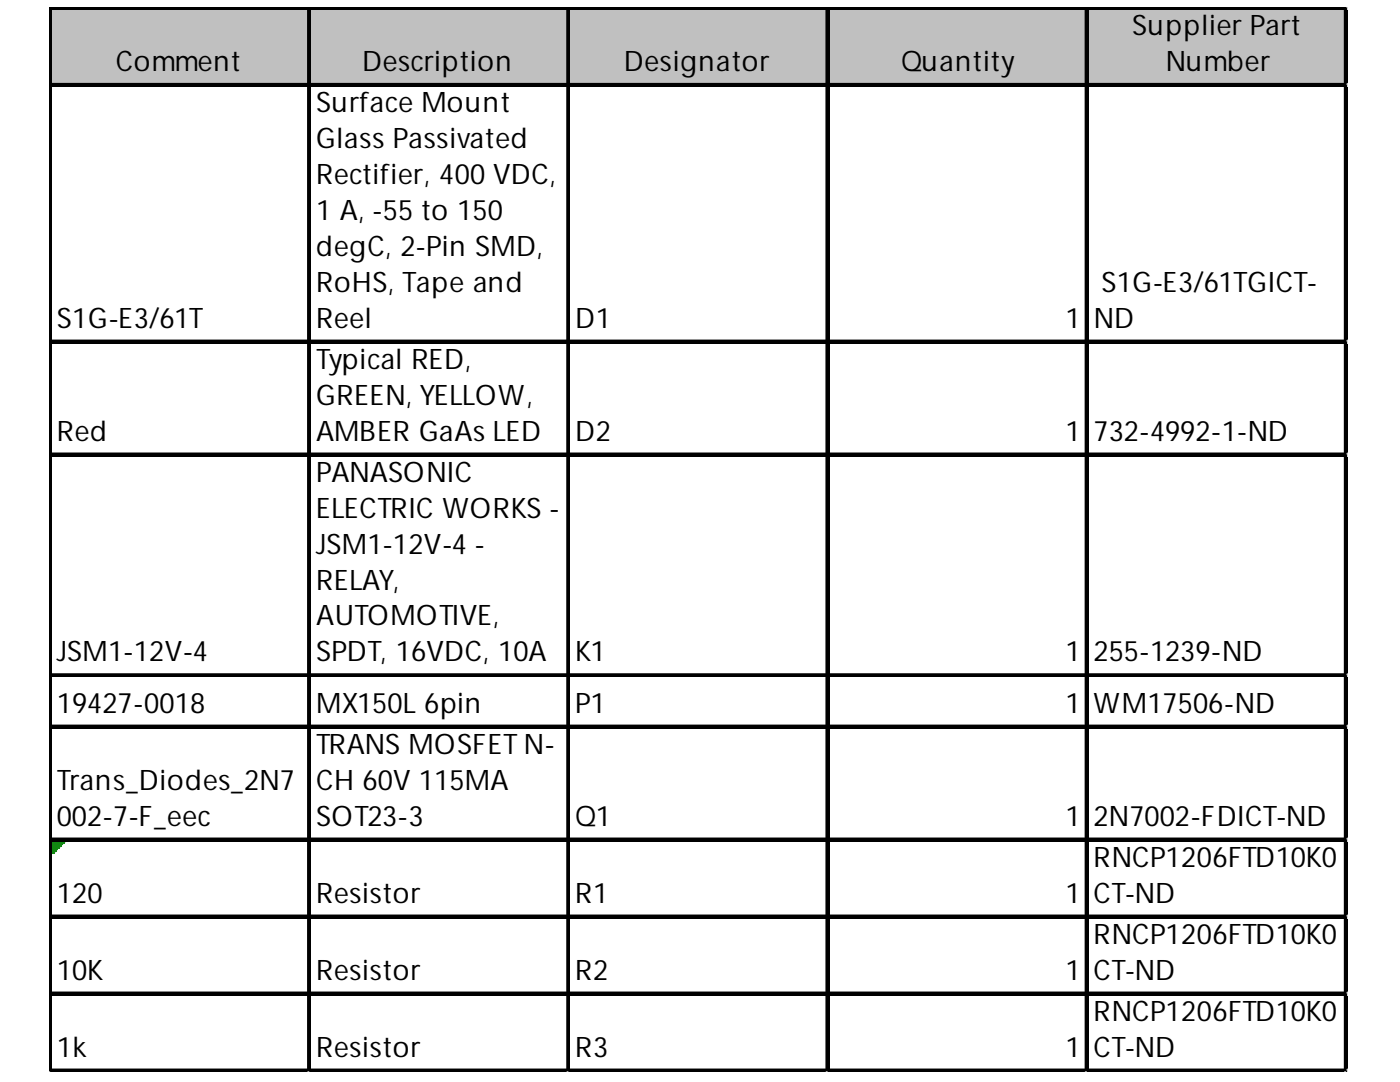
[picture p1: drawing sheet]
<svg xmlns="http://www.w3.org/2000/svg" width="279mm" height="216mm" viewBox="0 0 279 216" stroke-linecap="round" stroke-linejoin="round" font-family="sans-serif">
<defs><g id="words">
<g font-size="5.6">
<text x="225.9" y="7">SupplierPart</text>
<text x="23.1" y="14.2">Comment</text>
<text x="72.3" y="14.2">Description</text>
<text x="124.5" y="14.2">Designator</text>
<text x="179.8" y="14.2">Quantity</text>
<text x="232.6" y="14.2">Number</text>
<text x="63.1" y="22.4">Surface Mount</text>
<text x="63.1" y="29.5">GlassPassivated</text>
<text x="63.1" y="36.7">Rectifier, 400 VDC,</text>
<text x="63.1" y="43.9">1 A, -55 to 150</text>
<text x="63.1" y="51">degC, 2-Pin SMD,</text>
<text x="63.1" y="58.2">RoHS, Tape and</text>
<text x="219.8" y="58.2">S1G-E3/61TGICT-</text>
<text x="11.3" y="65.4">S1G-E3/61T</text>
<text x="63.1" y="65.4">Reel</text>
<text x="114.8" y="65.4">D1</text>
<text x="212.6" y="65.4">1</text>
<text x="218.3" y="65.4">ND</text>
<text x="63.1" y="73.6">Typical RED,</text>
<text x="63.1" y="80.8">GREEN, YELLOW,</text>
<text x="11.3" y="87.9">Red</text>
<text x="63.1" y="87.9">AMBER GaAsLED</text>
<text x="114.8" y="87.9">D2</text>
<text x="212.6" y="87.9">1</text>
<text x="218.3" y="87.9">732-4992-1-ND</text>
<text x="63.1" y="96.1">PANASONIC</text>
<text x="63.1" y="103.3">ELECTRIC WORKS-</text>
<text x="63.1" y="110.5">JSM1-12V-4 -</text>
<text x="63.1" y="117.6">RELAY,</text>
<text x="63.1" y="124.8">AUTOMOTIVE,</text>
<text x="11.3" y="132">JSM1-12V-4</text>
<text x="63.1" y="132">SPDT, 16VDC, 10A</text>
<text x="114.8" y="132">K1</text>
<text x="212.6" y="132">1</text>
<text x="218.3" y="132">255-1239-ND</text>
<text x="11.3" y="142.2">19427-0018</text>
<text x="63.1" y="142.2">MX150L6pin</text>
<text x="114.8" y="142.2">P1</text>
<text x="212.6" y="142.2">1</text>
<text x="218.3" y="142.2">WM17506-ND</text>
<text x="63.1" y="150.4">TRANS MOSFETN-</text>
<text x="11.3" y="157.6">Trans_Diodes_2N7</text>
<text x="63.1" y="157.6">CH 60V 115MA</text>
<text x="11.3" y="164.7">002-7-F_eec</text>
<text x="63.1" y="164.7">SOT23-3</text>
<text x="114.8" y="164.7">Q1</text>
<text x="212.6" y="164.7">1</text>
<text x="218.3" y="164.7">2N7002-FDICT-ND</text>
<text x="218.3" y="172.9">RNCP1206FTD10K0</text>
<text x="11.3" y="180.1">120</text>
<text x="63.1" y="180.1">Resistor</text>
<text x="114.8" y="180.1">R1</text>
<text x="212.6" y="180.1">1</text>
<text x="218.3" y="180.1">CT-ND</text>
<text x="218.3" y="188.3">RNCP1206FTD10K0</text>
<text x="11.3" y="195.5">10K</text>
<text x="63.1" y="195.5">Resistor</text>
<text x="114.8" y="195.5">R2</text>
<text x="212.6" y="195.5">1</text>
<text x="218.3" y="195.5">CT-ND</text>
<text x="218.3" y="203.7">RNCP1206FTD10K0</text>
<text x="11.3" y="210.8">1k</text>
<text x="63.1" y="210.8">Resistor</text>
<text x="114.8" y="210.8">R3</text>
<text x="212.6" y="210.8">1</text>
<text x="218.3" y="210.8">CT-ND</text>
</g>
</g></defs>
<path d="M10.3 1.9h258.7v15.4h-258.7z" fill="#c0c0c0"/>
<path d="M10.3 167.9h2.6" fill="none" stroke="#008000" stroke-width=".51"/>
<path d="M10.3 167.9h2.6v.5h-2.6z" fill="#008000"/>
<path d="M10.3 168.4h2.1" fill="none" stroke="#008000" stroke-width=".51"/>
<path d="M10.3 168.4h2.1v.5h-2.1z" fill="#008000"/>
<path d="M10.3 168.9h1.6" fill="none" stroke="#008000" stroke-width=".51"/>
<path d="M10.3 168.9h1.6v.5h-1.6z" fill="#008000"/>
<path d="M10.3 169.4h1" fill="none" stroke="#008000" stroke-width=".51"/>
<path d="M10.3 169.4h1v.5h-1z" fill="#008000"/>
<path d="M10.3 169.9h.5" fill="none" stroke="#008000" stroke-width=".51"/>
<path d="M10.3 169.9h.5v.5h-.5z" fill="#008000"/>
<g fill="none" stroke="#000" stroke-width=".51">
<path d="M9.8 1.4v212.5M10.3 1.4h258.7M10.3 16.8h258.7M61.5 1.9v212M113.3 1.9v212M165 1.9v212M216.7 1.9v212M268.4 1.9v212M10.3 68h258.7M10.3 90.5h258.7M10.3 134.6h258.7M10.3 144.8h258.7"/>
<path d="M10.3 167.4h258.7M10.3 182.7h258.7M10.3 198.1h258.7M10.3 213.5h258.7"/>
</g>
<g fill="#000">
<path d="M9.8 1.4h.5v212.5h-.5zM10.3 1.4h258.7v.5h-258.7zM10.3 16.8h258.7v.5h-258.7zM61.5 1.9h.6v212h-.6zM113.3 1.9h.5v212h-.5zM165 1.9h.5v212h-.5zM216.7 1.9h.5v212h-.5zM268.4 1.9h.6v212h-.6zM10.3 68h258.7v.5h-258.7zM10.3 90.5h258.7v.6h-258.7zM10.3 134.6h258.7v.5h-258.7zM10.3 144.8h258.7v.6h-258.7z"/>
<path d="M10.3 167.4h258.7v.5h-258.7zM10.3 182.7h258.7v.6h-258.7zM10.3 198.1h258.7v.5h-258.7z"/>
</g>
<path d="M10.3 213.7h258.7" fill="none" stroke="#000" stroke-width=".41"/>
<path d="M269 1.4h.1" fill="none" stroke="#d4d4d4" stroke-width=".51"/>
<path d="M269 1.4v.5z" fill="#d4d4d4"/>
<path d="M269 16.8h.1" fill="none" stroke="#d4d4d4" stroke-width=".51"/>
<path d="M269 16.8v.5z" fill="#d4d4d4"/>
<path d="M269 68h.1" fill="none" stroke="#d4d4d4" stroke-width=".51"/>
<path d="M269 68v.5z" fill="#d4d4d4"/>
<path d="M269 90.5h.1" fill="none" stroke="#d4d4d4" stroke-width=".51"/>
<path d="M269 90.5v.6z" fill="#d4d4d4"/>
<path d="M269 134.6h.1" fill="none" stroke="#d4d4d4" stroke-width=".51"/>
<path d="M269 134.6v.5z" fill="#d4d4d4"/>
<path d="M269 144.8h.1" fill="none" stroke="#d4d4d4" stroke-width=".51"/>
<path d="M269 144.8v.6z" fill="#d4d4d4"/>
<path d="M269 167.4h.1" fill="none" stroke="#d4d4d4" stroke-width=".51"/>
<path d="M269 167.4v.5z" fill="#d4d4d4"/>
<path d="M269 182.7h.1" fill="none" stroke="#d4d4d4" stroke-width=".51"/>
<path d="M269 182.7v.6z" fill="#d4d4d4"/>
<path d="M269 198.1h.1" fill="none" stroke="#d4d4d4" stroke-width=".51"/>
<path d="M269 198.1v.5z" fill="#d4d4d4"/>
<path d="M269 213.5h.1" fill="none" stroke="#d4d4d4" stroke-width=".51"/>
<path d="M269 213.5v.4z" fill="#d4d4d4"/>
<use href="#words"/>
</svg>
